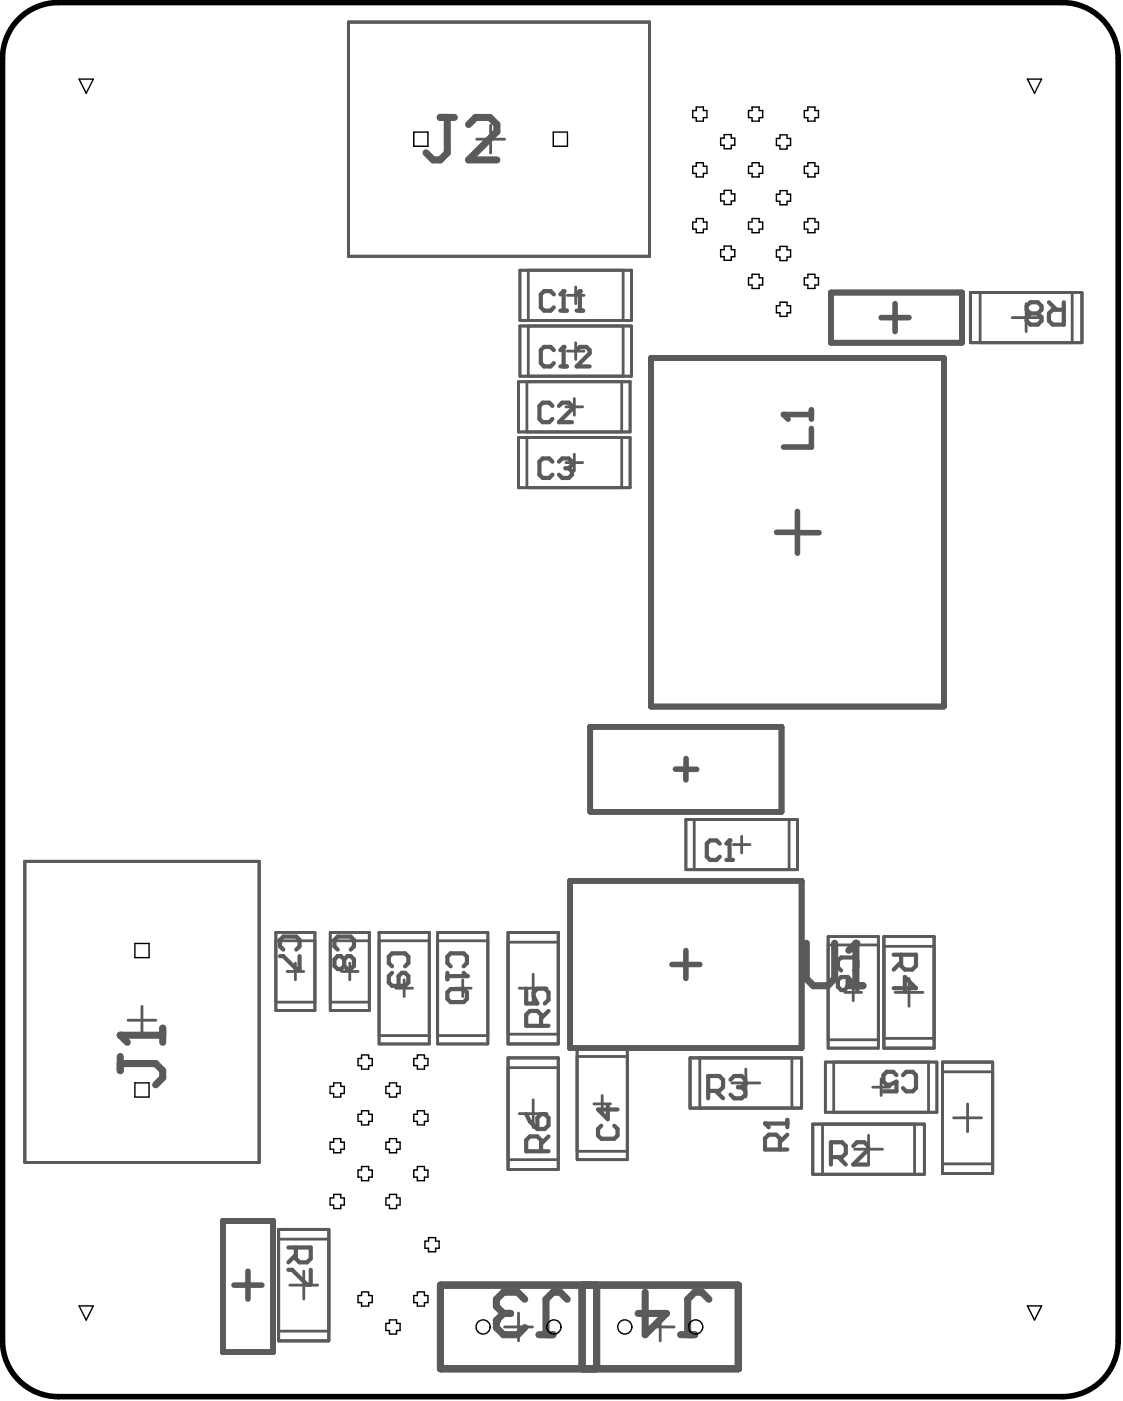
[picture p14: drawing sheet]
<svg xmlns="http://www.w3.org/2000/svg" width="134mm" height="167mm" viewBox="0 0 134 167" stroke-linecap="round" stroke-linejoin="round" font-family="sans-serif">
<g fill="none" stroke="#5a5a5a" stroke-width=".33">
<path d="M41.6 2.6h35.9v28h-35.9zM62.1 38.9h13.3v6h-13.3zM62.1 32.3h13.3v5.9h-13.3zM115.8 34.9h13.4v6h-13.4zM61.9 52.2h13.3v6h-13.3zM61.9 45.6h13.3v6h-13.3zM81.9 97.8h13.3v6h-13.3zM3 102.8h27.9v35.9h-27.9zM32.9 111.3h4.7v9.3h-4.7zM39.4 111.3h4.7v9.3h-4.7zM45.2 111.3h6v13.3h-6zM52.2 111.3h6v13.3h-6z"/>
<path d="M60.6 111.3h6v13.3h-6zM98.9 111.8h5.9v13.3h-5.9zM105.5 111.8h6v13.3h-6zM60.6 126.3h6v13.3h-6zM68.9 125.1h6v13.3h-6zM82.4 126.3h13.3v6h-13.3zM97 134.2h13.3v6h-13.3zM98.5 126.8h13.3v6h-13.3zM112.5 126.8h6v13.3h-6zM33.3 146.7h6v13.3h-6z"/>
</g>
<path d="M99.2 34.9h15.6v6h-15.6zM77.7 42.7h35v41.6h-35zM70.5 86.7h22.8v10.2h-22.8zM68.1 105.1h27.6v20h-27.6zM26.6 145.7h6v15.7h-6z" fill="none" stroke="#5a5a5a" stroke-width=".67"/>
<path d="M52.6 153.4h35.5v10h-35.5zM69.5 153.4v10M71.2 153.4v10" fill="none" stroke="#5a5a5a" stroke-width=".83"/>
<path d="M123 37.4l-.4 .5v.4l.4 .4h.9l.4-.4v-.4l-.4-.5M123 37.4l-.4-.4v-.5l.4-.4h.9l.4 .4v.5l-.4 .4M123 37.4h.9M125.2 36.1l.9 .9M127 36.1v2.6h-1.3l-.5-.4v-.9l.5-.4h1.3M34.4 148.9h2.7v1.3l-.5 .5h-.8l-.5-.5v-1.3M34.4 151.6h.5l1.7 1.7h.5v-1.7M35.3 149.8l-.9 .9" fill="none" stroke="#5a5a5a" stroke-width=".5"/>
<path d="M59.3 157.6v.9l.8 .8h1.7l.8-.8M64.3 159.3h1.7M67.7 155.1l-.8-.9h-.9l-.8 .9v4.2" fill="none" stroke="#5a5a5a" stroke-width=".85"/>
<circle cx="59.3" cy="157.6" r=".42" fill="#5a5a5a"/>
<path d="M60.1 156.8l-.8 .8M60.1 156.8h.8M62.6 155.1l-.8-.9h-1.7l-.8 .9v.8l.8 .9" fill="none" stroke="#5a5a5a" stroke-width=".85"/>
<path d="M93.5 49.5h3.4M96.9 51.1v2.3h-3.4M96.9 48.9v1.1" fill="none" stroke="#5a5a5a" stroke-width=".67"/>
<circle cx="93.5" cy="49.5" r=".33" fill="#5a5a5a"/>
<path d="M93.5 49.5l.6 .5" fill="none" stroke="#5a5a5a" stroke-width=".67"/>
<path d="M14.4 126.1v1.7M14.4 126.9h4.2l.8 .9v.8l-.8 .9M14.4 123.6h5M19.4 122.7v1.7" fill="none" stroke="#5a5a5a" stroke-width=".85"/>
<circle cx="14.4" cy="123.6" r=".42" fill="#5a5a5a"/>
<path d="M14.4 123.6l.8 .8" fill="none" stroke="#5a5a5a" stroke-width=".85"/>
<path d="M65.9 55.1l-.3-.4h-.8l-.4 .4v1.6l.4 .3h.8l.3-.3M66.7 55.1l.4-.4h.8l.4 .4v.4M62.8 118v1.8h1.3l-.4-.9v-.5l.4-.4h.9l.5 .4v.9l-.5 .5M64.6 122.4v-1.3l-.5-.4h-.8l-.5 .4v1.3h2.7M65.5 120.7l-.9 .9" fill="none" stroke="#5a5a5a" stroke-width=".5"/>
<circle cx="68.3" cy="55.5" r=".25" fill="#5a5a5a"/>
<path d="M65.9 48.4l-.3-.3h-.8l-.4 .3v1.6l.4 .4h.8l.3-.4M66.1 41.8l-.4-.4h-.8l-.3 .4v1.5l.3 .4h.8l.4-.4M66.7 48.4l.4-.3h.8l.4 .3v.4l-1.6 1.6h1.6M66.9 43.7h.8M67.3 41.4v2.3M67.5 55.9h.4M67.9 55.9l.4 .4v.4l-.4 .3h-.8l-.4-.3M68.3 55.5l-.4 .4" fill="none" stroke="#5a5a5a" stroke-width=".5"/>
<circle cx="67.3" cy="41.4" r=".25" fill="#5a5a5a"/>
<path d="M66.1 35.1l-.4-.4h-.8l-.3 .4v1.6l.3 .4h.8l.4-.4M66.9 37.1h.8M67.3 34.7v2.4M67.3 41.4l-.4 .4M68.8 41.8l.4-.4h.8l.4 .4v.4l-1.6 1.5h1.6" fill="none" stroke="#5a5a5a" stroke-width=".5"/>
<circle cx="67.3" cy="34.7" r=".25" fill="#5a5a5a"/>
<path d="M67.3 34.7l-.4 .4M68.8 37.1h.8M69.2 34.7v2.4" fill="none" stroke="#5a5a5a" stroke-width=".5"/>
<circle cx="69.2" cy="34.7" r=".25" fill="#5a5a5a"/>
<path d="M69.2 34.7l-.4 .4" fill="none" stroke="#5a5a5a" stroke-width=".5"/>
<path d="M96.3 112.6v4.2l.8 .9h1.7l.8-.9v-4.2M101.3 117.7h1.7M102.2 112.6v5.1" fill="none" stroke="#5a5a5a" stroke-width=".85"/>
<circle cx="102.2" cy="112.6" r=".42" fill="#5a5a5a"/>
<path d="M102.2 112.6l-.9 .8M77 154.2v5.1l2.6-2.5h-3.4M81.2 159.3h1.7M84.6 155.1l-.8-.9h-.9l-.8 .9v4.2" fill="none" stroke="#5a5a5a" stroke-width=".85"/>
<path d="M100 117l.4-.4h.8v1.2l-.4 .4h-.4l-.4-.4zM100.4 115.8l-.4-.4v-.7l.4-.4h1.6l.4 .4v.7l-.4 .4M101.2 116.6l.8 .8 .4 .8M106.7 114h2.6v1.3l-.4 .4h-.9l-.4-.4v-1.3M106.7 117.9h2.6l-1.3-1.3v1.8M107.6 114.8l-.9 .9M84.5 130.2h1.4l.4-.4v-.9l-.4-.5h-1.4v2.7M85.4 130.2l.9 .9M87.2 128.9l.4-.5h.9l.5 .5v.4" fill="none" stroke="#5a5a5a" stroke-width=".5"/>
<circle cx="89" cy="129.3" r=".25" fill="#5a5a5a"/>
<path d="M88.1 129.8h.4M88.5 129.8l.5 .4v.4l-.5 .5h-.9l-.4-.5M89 129.3l-.5 .5M91.3 134.1h2.7M93.1 137.2v-1.3l-.4-.5h-.9l-.5 .5v1.3h2.7M94 135.4l-.9 .9M94 133.7v.8" fill="none" stroke="#5a5a5a" stroke-width=".5"/>
<circle cx="91.3" cy="134.1" r=".25" fill="#5a5a5a"/>
<path d="M85.9 100.7l-.4-.4h-.7l-.4 .4v1.5l.4 .4h.7l.4-.4M86.7 102.6h.8M87.1 100.3v2.3M91.3 134.1l.5 .4M99.2 138.1h1.3l.5-.4v-.9l-.5-.5h-1.3v2.7M100.1 138.1l.9 .9M101.9 136.8l.4-.5h.9l.4 .5v.4l-1.7 1.8h1.7M107 128.3l-.4-.4h-.8l-.3 .4v.8l.3 .4h.4l.8-.4v1.2h-1.5M107.8 128.3l.4-.4h.8l.3 .4v1.6l-.3 .4h-.8l-.4-.4" fill="none" stroke="#5a5a5a" stroke-width=".5"/>
<circle cx="87.1" cy="100.3" r=".25" fill="#5a5a5a"/>
<path d="M53.4 116.1v.8M53.4 116.5h2.3M53.8 115.3l-.4-.4v-.7l.4-.4h1.5l.4 .4v.7l-.4 .4M87.1 100.3l-.4 .4M62.8 133l.5 .9 .8 .9M64.6 137.4v-1.3l-.5-.5h-.8l-.5 .5v1.3h2.7M64.6 133h.4l.5 .4v.9l-.5 .5h-.9v-1.4zM65.5 135.6l-.9 .9M71.8 134.4l-.4 .4v.7l.4 .4h1.5l.4-.4v-.7l-.4-.4M72.6 132v1.6l-1.2-1.2h2.3" fill="none" stroke="#5a5a5a" stroke-width=".5"/>
<circle cx="55.7" cy="116.5" r=".25" fill="#5a5a5a"/>
<path d="M33.4 114.1h.4l1.6 1.6h.4v-1.6M33.8 113.3l-.4-.3v-.8l.4-.4h1.6l.4 .4v.8l-.4 .3M40.3 113.3l-.4-.3v-.8l.4-.4h1.6l.4 .4v.8l-.4 .3M41.1 114.5l.4-.4h.4l.4 .4v.8l-.4 .4h-.4l-.4-.4M41.1 114.5l-.4-.4h-.4l-.4 .4v.8l.4 .4h.4l.4-.4M41.1 114.5v.8M46.8 115.3l-.4-.4v-.7l.4-.4h1.6l.3 .4v.7l-.3 .4M46.8 116.1l-.4 .4v.8l.4 .4h1.6l.3-.4v-.8l-.3-.4h-.4l-.4 .4v1.2M53.4 118.4l.4-.3h1.5l.4 .3v.8l-.4 .4h-1.5l-.4-.4zM55.3 116.1l.4 .4" fill="none" stroke="#5a5a5a" stroke-width=".5"/>
<path d="M52.6 14h1.6M53.4 14v4.2l-.8 .9h-.9l-.8-.9M55.9 14.9l.9-.9h1.7l.8 .9v.8l-3.4 3.4h3.4" fill="none" stroke="#5a5a5a" stroke-width=".85"/>
<g fill="none" stroke="#5a5a5a" stroke-width=".33">
<path d="M41.6 2.6h35.9v28h-35.9zM56.9 16.6h3.3M58.6 14.9v3.4M62.1 38.9h13.3v6h-13.3zM62.1 32.3h13.3v5.9h-13.3zM63.1 32.3v5.9M63.1 38.9v6M67.7 35.2h2M68.7 34.2v2M74.4 32.3v5.9M74.4 38.9v6M115.8 34.9h13.4v6h-13.4z"/>
<path d="M117 34.9v6M120.8 37.9h3.4M122.5 36.2v3.4M128 34.9v6M61.9 45.6h13.3v6h-13.3zM61.9 52.2h13.3v6h-13.3zM62.9 45.6v6M62.9 52.2v6M67.6 55.2h2M67.6 48.6h2M67.7 41.9h2M68.6 47.6v2"/>
<path d="M68.6 54.2v2M68.7 40.9v2M74.2 45.6v6M74.2 52.2v6M81.9 97.8h13.3v6h-13.3zM82.9 97.8v6M88.5 99.8v2M94.2 97.8v6M3 102.8h27.9v35.9h-27.9zM32.9 111.3h4.7v9.3h-4.7zM32.9 112.3h4.7M32.9 119.6h4.7"/>
<path d="M34.3 115.9h2M35.3 114.9v2M39.4 111.3h4.7v9.3h-4.7zM39.4 112.3h4.7M39.4 119.6h4.7M40.8 115.9h2M41.8 114.9v2M45.2 111.3h6v13.3h-6zM45.2 112.3h6M47.2 117.9h2M48.2 116.9v2M52.2 111.3h6v13.3h-6z"/>
<path d="M52.2 112.3h6M54.2 117.9h2M55.2 116.9v2M60.6 111.3h6v13.3h-6zM60.6 112.5h6M62 117.9h3.3M63.6 116.3v3.3M87.5 100.8h2M98.9 111.8h5.9v13.3h-5.9zM98.9 112.8h5.9M100.9 118.4h2M101.9 117.4v2"/>
<path d="M105.5 111.8h6v13.3h-6zM105.5 113h6M106.8 118.4h3.4M108.5 116.8v3.3M15.3 121.8h3.3M16.9 120.1v3.3M45.2 123.6h6M52.2 123.6h6M60.6 126.3h6v13.3h-6zM60.6 138.4h6M60.6 123.4h6M60.6 127.4h6"/>
<path d="M62 132.9h3.3M63.6 131.3v3.3M68.9 125.1h6v13.3h-6zM68.9 137.4h6M68.9 126.1h6M70.9 131.8h2M71.9 130.8v2M82.4 126.3h13.3v6h-13.3zM83.5 126.3v6M87.4 129.3h3.3M89 127.6v3.3M94.5 126.3v6"/>
<path d="M97 134.2h13.3v6h-13.3zM98.2 134.2v6M98.5 126.8h13.3v6h-13.3zM98.9 124.1h5.9M99.5 126.8v6M102 137.2h3.3M103.7 135.5v3.3M104.2 129.8h2M105.2 128.8v2M105.5 123.9h6M109.2 134.2v6M110.8 126.8v6"/>
<path d="M112.5 126.8h6v13.3h-6zM112.5 127.9h6M112.5 138.9h6M113.8 133.4h3.4M115.5 131.8v3.3M33.3 146.7h6v13.3h-6zM33.3 158.9h6M33.3 147.9h6M34.6 153.4h3.3M36.3 151.7v3.4M60.2 158.4h3.4M61.9 156.7v3.3"/>
<path d="M77.1 158.4h3.4M78.8 156.7v3.3"/>
</g>
<g fill="none" stroke="#5a5a5a" stroke-width=".67">
<path d="M99.2 34.9h15.6v6h-15.6zM105.2 37.9h3.3M106.8 36.2v3.4M77.7 42.7h35v41.6h-35zM92.7 63.5h2.5M95.2 61v5M95.3 63.6h2.5M70.5 86.7h22.8v10.2h-22.8zM81.9 91.8v1.3M81.9 90.5v1.3h-1.3M81.9 91.8h1.3M68.1 105.1h27.6v20h-27.6z"/>
<path d="M80.2 115.1h3.3M81.9 113.5v3.3M26.6 145.7h6v15.7h-6zM27.9 153.4h3.4M29.6 151.7v3.4"/>
</g>
<path d="M52.6 153.4h35.5v10h-35.5zM69.5 153.4v10M71.2 153.4v10" fill="none" stroke="#5a5a5a" stroke-width=".83"/>
<path d="M1.9 2.6a6.6 6.6 0 0 1 5.1-2.3h119.8a6.7 6.7 0 0 1 6.7 6.7v153a6.7 6.7 0 0 1-6.7 6.7h-119.8a6.7 6.7 0 0 1-6.7-6.7v-153a6.6 6.6 0 0 1 1.6-4.4z" fill="none" stroke="#000" stroke-width=".67"/>
<g fill="none" stroke="#000" stroke-width=".17">
<path d="M9.4 9.4h1.7l-.8 1.7zM49.4 15.8h1.7v1.7h-1.7zM66 15.8h1.7v1.7h-1.7zM82.7 13.2h.4v-.4h.9v.4h.4v.8h-.4v.5h-.9v-.5h-.4zM82.7 19.9h.4v-.5h.9v.5h.4v.8h-.4v.4h-.9v-.4h-.4zM86 16.5h.4v-.4h.9v.4h.4v.8h-.4v.5h-.9v-.5h-.4zM89.4 13.2h.4v-.4h.8v.4h.4v.8h-.4v.5h-.8v-.5h-.4zM89.4 19.9h.4v-.5h.8v.5h.4v.8h-.4v.4h-.8v-.4h-.4zM92.7 16.5h.4v-.4h.9v.4h.4v.9h-.4v.4h-.9v-.4h-.4zM96 13.2h.4v-.4h.9v.4h.4v.8h-.4v.5h-.9v-.5h-.4zM96 19.9h.4v-.5h.9v.5h.4v.8h-.4v.4h-.9v-.4h-.4zM122.6 9.4h1.7l-.8 1.7z"/>
<path d="M82.7 26.5h.4v-.4h.9v.4h.4v.9h-.4v.4h-.9v-.4h-.4zM86 23.1h.4v-.4h.9v.4h.4v.9h-.4v.4h-.9v-.4h-.4zM86 29.8h.4v-.4h.9v.4h.4v.8h-.4v.5h-.9v-.5h-.4zM89.4 26.5h.4v-.4h.8v.4h.4v.9h-.4v.4h-.8v-.4h-.4zM89.4 33.2h.4v-.5h.8v.5h.4v.8h-.4v.4h-.8v-.4h-.4zM92.7 23.2h.4v-.4h.9v.4h.4v.8h-.4v.4h-.9v-.4h-.4zM92.7 29.8h.4v-.4h.9v.4h.4v.9h-.4v.4h-.9v-.4h-.4zM92.7 36.5h.4v-.4h.9v.4h.4v.8h-.4v.5h-.9v-.5h-.4zM96 26.5h.4v-.4h.9v.4h.4v.9h-.4v.4h-.9v-.4h-.4zM96 33.2h.4v-.5h.9v.5h.4v.8h-.4v.4h-.9v-.4h-.4zM16.1 112.6h1.7v1.7h-1.7zM16.1 129.2h1.7v1.7h-1.7z"/>
<path d="M39.4 129.7h.4v-.5h.9v.5h.4v.8h-.4v.4h-.9v-.4h-.4zM39.4 136.3h.4v-.4h.9v.4h.4v.9h-.4v.4h-.9v-.4h-.4zM42.7 126.3h.5v-.4h.8v.4h.4v.9h-.4v.4h-.8v-.4h-.5zM42.7 133h.5v-.4h.8v.4h.4v.8h-.4v.5h-.8v-.5h-.5zM42.7 139.7h.5v-.5h.8v.5h.4v.8h-.4v.4h-.8v-.4h-.5zM46.1 136.3h.4v-.4h.8v.4h.5v.9h-.5v.4h-.8v-.4h-.4zM46.1 129.7h.4v-.5h.8v.5h.5v.8h-.5v.4h-.8v-.4h-.4zM49.4 126.3h.4v-.4h.9v.4h.4v.9h-.4v.4h-.9v-.4h-.4zM49.4 133h.4v-.4h.9v.4h.4v.8h-.4v.5h-.9v-.5h-.4zM49.4 139.7h.4v-.5h.9v.5h.4v.8h-.4v.4h-.9v-.4h-.4zM9.4 155.9h1.7l-.8 1.7zM39.4 143h.4v-.4h.9v.4h.4v.8h-.4v.4h-.9v-.4h-.4z"/>
<path d="M42.7 154.6h.5v-.4h.8v.4h.4v.9h-.4v.4h-.8v-.4h-.5zM46.1 143h.4v-.4h.8v.4h.5v.8h-.5v.4h-.8v-.4h-.4zM46.1 158h.4v-.5h.8v.5h.5v.8h-.5v.4h-.8v-.4h-.4zM49.4 154.6h.4v-.4h.9v.4h.4v.9h-.4v.4h-.9v-.4h-.4zM50.7 148.1h.5v-.4h.8v.4h.4v.9h-.4v.4h-.8v-.4h-.5zM122.6 155.9h1.7l-.8 1.7z"/>
<circle cx="57.7" cy="158.4" r=".85"/>
<circle cx="66.1" cy="158.4" r=".85"/>
<circle cx="74.6" cy="158.4" r=".85"/>
<circle cx="83" cy="158.4" r=".85"/>
</g>
</svg>
